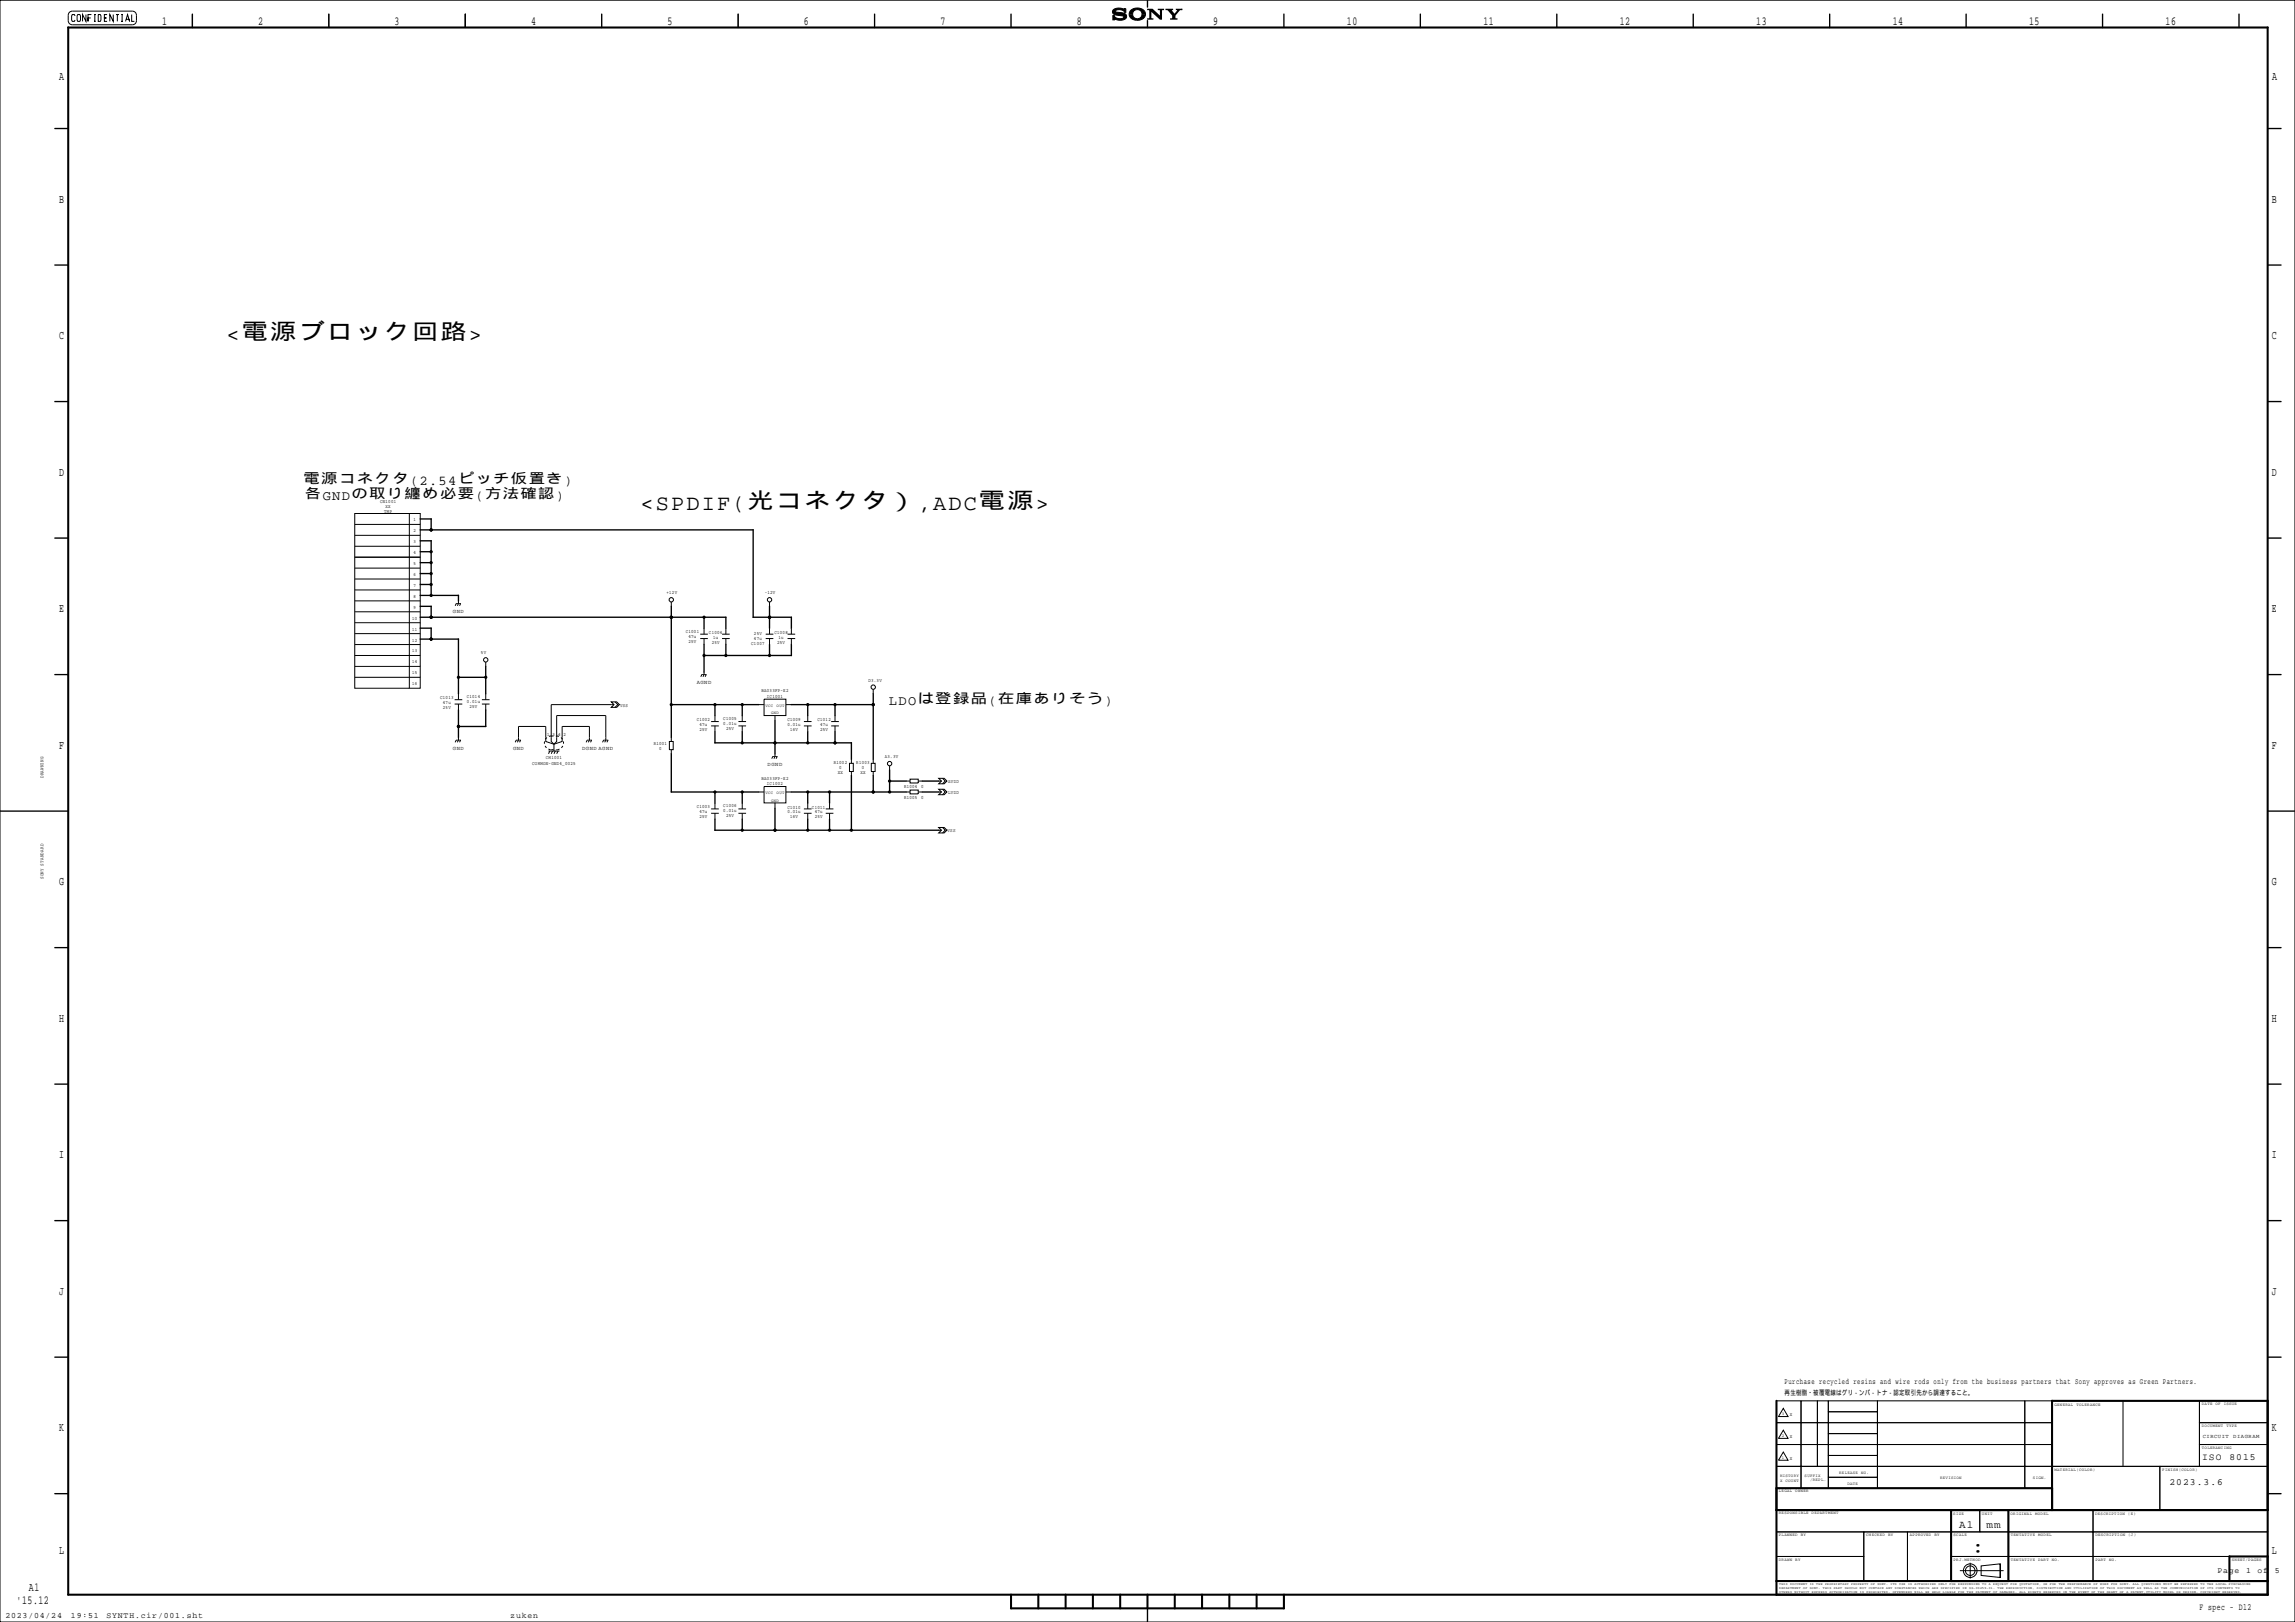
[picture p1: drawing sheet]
<svg xmlns="http://www.w3.org/2000/svg" width="841mm" height="594mm" viewBox="0 0 841 594" stroke-linecap="round" stroke-linejoin="round" font-family="sans-serif">
<defs><g id="words">
<g font-size="8">
<text x="83" y="124.8">&lt;電源ブロック回路&gt;</text>
<text x="234.8" y="186.8">&lt;SPDIF(光コネクタ）,ADC電源&gt;</text>
<text x="722.5" y="569.6">:</text>
</g>
<g font-size="5">
<text x="104.8" y="177.1">※電源コネクタ(2.54ピッチ仮置き)</text>
<text x="111.8" y="182.6">各GNDの取り纏め必要(方法確認)</text>
<text x="325.8" y="258.1">LDOは登録品(在庫ありそう)</text>
</g>
<g font-size="4.5">
<text x="59.5" y="9.3">1</text>
<text x="94.6" y="9.3">2</text>
<text x="144.6" y="9.3">3</text>
<text x="194.6" y="9.3">4</text>
<text x="244.6" y="9.3">5</text>
<text x="294.6" y="9.3">6</text>
<text x="344.6" y="9.3">7</text>
<text x="394.6" y="9.3">8</text>
<text x="444.6" y="9.3">9</text>
<text x="493.6" y="9.3">10</text>
<text x="543.6" y="9.3">11</text>
<text x="593.6" y="9.3">12</text>
<text x="643.6" y="9.3">13</text>
<text x="693.6" y="9.3">14</text>
<text x="743.6" y="9.3">15</text>
<text x="793.6" y="9.3">16</text>
<text x="21.7" y="29.2">A</text>
<text x="832.6" y="29.2">A</text>
<text x="21.7" y="74.2">B</text>
<text x="832.6" y="74.2">B</text>
<text x="21.7" y="124.2">C</text>
<text x="832.6" y="124.2">C</text>
<text x="21.7" y="174.2">D</text>
<text x="832.6" y="174.2">D</text>
<text x="21.7" y="224.2">E</text>
<text x="832.6" y="224.2">E</text>
<text x="21.7" y="274.2">F</text>
<text x="832.6" y="274.2">F</text>
<text x="21.7" y="324.2">G</text>
<text x="832.6" y="324.2">G</text>
<text x="21.7" y="374.2">H</text>
<text x="832.6" y="374.2">H</text>
<text x="21.7" y="424.2">I</text>
<text x="832.6" y="424.2">I</text>
<text x="21.7" y="474.2">J</text>
<text x="832.6" y="474.2">J</text>
<text x="21.7" y="524.2">K</text>
<text x="832.6" y="524.2">K</text>
<text x="21.7" y="569.2">L</text>
<text x="832.6" y="569.2">L</text>
<text x="6.1" y="587.3">'15.12</text>
<text x="10.6" y="582.8">A1</text>
</g>
<g font-size="4">
<text x="718" y="559.6">A1</text>
<text x="728" y="559.6">mm</text>
</g>
<g font-size="3.5">
<text x="807" y="534.8">ISO</text>
<text x="817" y="534.8">8015</text>
<text x="795" y="543.8">2023.3.6</text>
<text x="806" y="589.8">F spec - D12</text>
</g>
<g font-size="3">
<text x="654" y="507.1">Purchase recycled resins and wire rods only from the business partners that Sony approves as Green Partners.</text>
<text x="812.6" y="576.1">Page</text>
<text x="823.1" y="576.1">1</text>
<text x="827.3" y="576.1">of</text>
<text x="833.6" y="576.1">5</text>
<text x="2" y="592.6">2023/04/24</text>
<text x="26" y="592.6">19:51</text>
<text x="39" y="592.6">SYNTH.cir/001.sht</text>
<text x="187" y="592.6">zuken</text>
</g>
<text font-size="2.5" x="654" y="510.8">再生樹脂・被覆電線はグリ－ンパ－トナ－認定取引先から調達すること。</text>
<g font-size="2">
<text x="166" y="224.6">GND</text>
<text x="255.3" y="250.6">AGND</text>
<text x="166" y="274.6">GND</text>
<text x="188" y="274.6">GND</text>
<text x="213.3" y="274.6">DGND AGND</text>
<text x="281.3" y="280.6">DGND</text>
<text x="807.2" y="526.6">CIRCUIT</text>
<text x="818.4" y="526.6">DIAGRAM</text>
</g>
<g font-size="1.8">
<text x="139.3" y="184.1">CN1001</text>
<text x="141.3" y="185.9">XX</text>
<text x="140.8" y="187.7">TMP</text>
<text x="151.6" y="191">1</text>
<text x="151.6" y="195">2</text>
<text x="151.6" y="199">3</text>
<text x="151.6" y="203">4</text>
<text x="151.6" y="207">5</text>
<text x="151.6" y="211">6</text>
<text x="151.6" y="215">7</text>
<text x="151.6" y="219">8</text>
<text x="244.3" y="217.6">+12V</text>
<text x="280.3" y="217.6">-12V</text>
<text x="151.1" y="227">10</text>
<text x="151.6" y="223">9</text>
<text x="151.1" y="231">11</text>
<text x="251.3" y="231.9">C1001</text>
<text x="252.3" y="233.7">47u</text>
<text x="259.8" y="232.1">C1004</text>
<text x="261.3" y="233.9">1u</text>
<text x="276.3" y="232.5">25V</text>
<text x="283.8" y="232.1">C1008</text>
<text x="285.3" y="233.9">1u</text>
<text x="151.1" y="235">12</text>
<text x="151.1" y="239">13</text>
<text x="176.3" y="239.6">5V</text>
<text x="252.3" y="235.5">25V</text>
<text x="260.8" y="235.7">25V</text>
<text x="275.3" y="236.1">C1007</text>
<text x="276.3" y="234.3">47u</text>
<text x="284.8" y="235.7">25V</text>
<text x="151.1" y="243">14</text>
<text x="151.1" y="247">15</text>
<text x="151.1" y="251">16</text>
<text x="318.2" y="249.6">D3.3V</text>
<text x="161.3" y="256">C1013</text>
<text x="162.3" y="257.8">47u</text>
<text x="171.1" y="255.7">C1014</text>
<text x="171.1" y="257.5">0.01u</text>
<text x="279.1" y="253.6">BA033FP-E2</text>
<text x="281" y="255.6">IC1001</text>
<text x="162.3" y="259.6">25V</text>
<text x="172.1" y="259.3">25V</text>
<text x="227.2" y="258.8">VSS</text>
<text x="255.3" y="264">C1002</text>
<text x="265.1" y="263.7">C1005</text>
<text x="200.5" y="269.6">1</text>
<text x="202.5" y="269.6">3</text>
<text x="204.5" y="269.6">4</text>
<text x="206.5" y="269.6">2</text>
<text x="256.3" y="265.8">47u</text>
<text x="256.3" y="267.6">25V</text>
<text x="265.1" y="265.5">0.01u</text>
<text x="266.1" y="267.3">25V</text>
<text x="288.6" y="264.1">C1009</text>
<text x="288.6" y="265.9">0.01u</text>
<text x="289.6" y="267.7">16V</text>
<text x="299.5" y="264.1">C1012</text>
<text x="300.6" y="265.9">47u</text>
<text x="300.6" y="267.7">25V</text>
<text x="239.6" y="273">R1001</text>
<text x="241.6" y="274.8">0</text>
<text x="195.1" y="280.1">COMMON-GND4_0025</text>
<text x="200.1" y="278.1">CM1001</text>
<text x="305.5" y="280">R1002</text>
<text x="307.5" y="281.8">0</text>
<text x="313.8" y="279.9">R1003</text>
<text x="315.8" y="281.7">0</text>
<text x="324.3" y="277.6">A3.3V</text>
<text x="15.9" y="285" transform="rotate(-90 15.9 285)">DRAWNING</text>
<text x="279.1" y="285.6">BA033FP-E2</text>
<text x="281" y="287.6">IC1002</text>
<text x="307.1" y="283.6">XX</text>
<text x="315.3" y="283.5">XX</text>
<text x="347.5" y="286.8">AVDD</text>
<text x="331.3" y="288.5">R1004</text>
<text x="331.3" y="292.5">R1005</text>
<text x="337.5" y="288.5">0</text>
<text x="337.5" y="292.5">0</text>
<text x="347.5" y="290.8">LVDD</text>
<text x="255.3" y="296">C1003</text>
<text x="256.3" y="297.8">47u</text>
<text x="256.3" y="299.6">25V</text>
<text x="265.1" y="295.7">C1006</text>
<text x="265.1" y="297.5">0.01u</text>
<text x="266.1" y="299.3">25V</text>
<text x="288.6" y="296.1">C1010</text>
<text x="288.6" y="297.9">0.01u</text>
<text x="289.6" y="299.7">16V</text>
<text x="297.6" y="296.1">C1011</text>
<text x="298.5" y="297.9">47u</text>
<text x="298.5" y="299.7">25V</text>
<text x="347.2" y="304.8">VSS</text>
<text x="15.9" y="322" transform="rotate(-90 15.9 322)">SONY STANDARD</text>
<text x="655.9" y="518.6">X</text>
<text x="655.9" y="526.6">X</text>
<text x="655.9" y="534.6">X</text>
</g>
<g font-size="1.5">
<text x="280.5" y="258.8">VCC</text>
<text x="282.5" y="261.6">GND</text>
<text x="284.6" y="258.8">OUT</text>
<text x="280.5" y="290.8">VCC</text>
<text x="282.5" y="293.6">GND</text>
<text x="284.6" y="290.8">OUT</text>
<text x="752.9" y="515">GENERAL</text>
<text x="760.9" y="515">TOLERANCE</text>
<text x="806.9" y="514.6">DATE</text>
<text x="811.9" y="514.6">OF</text>
<text x="814.9" y="514.6">ISSUE</text>
<text x="653" y="518.3">3</text>
<text x="653" y="526.3">2</text>
<text x="806.9" y="522.6">DOCUMENT</text>
<text x="815.9" y="522.6">TYPE</text>
<text x="806.9" y="530.6">TOLERANCING</text>
<text x="653" y="534.3">1</text>
<text x="674" y="539.8">RELEASE</text>
<text x="682" y="539.8">NO.</text>
<text x="752.9" y="538.6">MATERIAL(COLOR)</text>
<text x="792.4" y="538.6">FINISH(COLOR)</text>
<text x="652.3" y="541.1">HISTORY</text>
<text x="652.3" y="542.8">X</text>
<text x="654.3" y="542.8">COUNT</text>
<text x="661.3" y="540.9">SUFFIX</text>
<text x="663.3" y="542.6">/REPL.</text>
<text x="677" y="543.8">DATE</text>
<text x="711" y="541.8">REVISION</text>
<text x="745" y="541.8">SIGN.</text>
<text x="651.9" y="546.6">LEGAL</text>
<text x="657.9" y="546.6">OWNER</text>
<text x="651.9" y="554.6">RESPONSIBLE</text>
<text x="663.9" y="554.6">DEPARTMENT</text>
<text x="715.8" y="554.8">SIZE</text>
<text x="726.3" y="554.8">UNIT</text>
<text x="736.8" y="554.8">ORIGINAL</text>
<text x="745.8" y="554.8">MODEL</text>
<text x="767.8" y="554.8">DESCRIPTION</text>
<text x="779.8" y="554.8">(E)</text>
<text x="651.9" y="562.6">PLANNED</text>
<text x="659.9" y="562.6">BY</text>
<text x="683.9" y="562.6">CHECKED</text>
<text x="691.9" y="562.6">BY</text>
<text x="699.9" y="562.6">APPROVED</text>
<text x="708.9" y="562.6">BY</text>
<text x="715.9" y="562.6">SCALE</text>
<text x="736.9" y="562.6">TENTATIVE</text>
<text x="746.9" y="562.6">MODEL</text>
<text x="767.9" y="562.6">DESCRIPTION</text>
<text x="779.9" y="562.6">(J)</text>
<text x="651.9" y="571.7">DRAWN</text>
<text x="657.9" y="571.7">BY</text>
<text x="715.9" y="571.6">PRJ.METHOD</text>
<text x="736.9" y="571.6">TENTATIVE</text>
<text x="746.9" y="571.6">PART</text>
<text x="751.9" y="571.6">NO.</text>
<text x="767.9" y="571.6">PART</text>
<text x="772.9" y="571.6">NO.</text>
<text x="817.9" y="571.6">SHEET/PAGES</text>
</g>
<g font-size="1.2">
<text x="652" y="580.5">THIS</text>
<text x="652" y="581.9">DEPARTMENT</text>
<text x="656" y="580.5">DOCUMENT</text>
<text x="660.8" y="581.9">OF</text>
<text x="663.2" y="580.5">IS</text>
<text x="663.2" y="581.9">SONY.</text>
<text x="665.6" y="580.5">THE</text>
<text x="668" y="581.9">THIS</text>
<text x="668.8" y="580.5">PROPRIETARY</text>
<text x="672" y="581.9">PART</text>
<text x="676" y="581.9">SHOULD</text>
<text x="678.4" y="580.5">PROPERTY</text>
<text x="681.6" y="581.9">NOT</text>
<text x="684.8" y="581.9">CONTAIN</text>
<text x="685.6" y="580.5">OF</text>
<text x="688" y="580.5">SONY.</text>
<text x="691.2" y="581.9">ANY</text>
<text x="692.8" y="580.5">ITS</text>
<text x="694.4" y="581.9">SUBSTANCES</text>
<text x="696" y="580.5">USE</text>
<text x="699.2" y="580.5">IS</text>
<text x="701.6" y="580.5">AUTHORIZED</text>
<text x="703.2" y="581.9">WHICH</text>
<text x="708" y="581.9">ARE</text>
<text x="710.4" y="580.5">ONLY</text>
<text x="711.2" y="581.9">SPECIFIED</text>
<text x="714.4" y="580.5">FOR</text>
<text x="717.6" y="580.5">RESPONDING</text>
<text x="719.2" y="581.9">IN</text>
<text x="721.6" y="581.9">SS-00259-01.</text>
<text x="726.4" y="580.5">TO</text>
<text x="728.8" y="580.5">A</text>
<text x="730.4" y="580.5">REQUEST</text>
<text x="732" y="581.9">THE</text>
<text x="735.2" y="581.9">REPRODUCTION,</text>
<text x="736.8" y="580.5">FOR</text>
<text x="740" y="580.5">QUOTATION,</text>
<text x="746.4" y="581.9">DISTRIBUTION</text>
<text x="748.8" y="580.5">OR</text>
<text x="751.2" y="580.5">FOR</text>
<text x="754.4" y="580.5">THE</text>
<text x="756.8" y="581.9">AND</text>
<text x="757.6" y="580.5">PERFORMANCE</text>
<text x="760" y="581.9">UTILIZATION</text>
<text x="767.2" y="580.5">OF</text>
<text x="769.6" y="580.5">WORK</text>
<text x="769.6" y="581.9">OF</text>
<text x="772" y="581.9">THIS</text>
<text x="773.6" y="580.5">FOR</text>
<text x="776" y="581.9">DOCUMENT</text>
<text x="776.8" y="580.5">SONY.</text>
<text x="781.6" y="580.5">ALL</text>
<text x="783.2" y="581.9">AS</text>
<text x="784.8" y="580.5">QUESTIONS</text>
<text x="785.6" y="581.9">WELL</text>
<text x="789.6" y="581.9">AS</text>
<text x="792" y="581.9">THE</text>
<text x="792.8" y="580.5">MUST</text>
<text x="795.2" y="581.9">COMMUNICATION</text>
<text x="796.8" y="580.5">BE</text>
<text x="799.2" y="580.5">REFERRED</text>
<text x="806.4" y="580.5">TO</text>
<text x="806.4" y="581.9">OF</text>
<text x="808.8" y="580.5">THE</text>
<text x="808.8" y="581.9">ITS</text>
<text x="812" y="580.5">LOCAL</text>
<text x="812" y="581.9">CONTENTS</text>
<text x="816.8" y="580.5">PURCHASING</text>
<text x="819.2" y="581.9">TO</text>
<text x="652" y="583.3">OTHERS</text>
<text x="657.6" y="583.3">WITHOUT</text>
<text x="664" y="583.3">EXPRESS</text>
<text x="670.4" y="583.3">AUTHORIZATION</text>
<text x="681.6" y="583.3">IS</text>
<text x="684" y="583.3">PROHIBITED.</text>
<text x="693.6" y="583.3">OFFENDERS</text>
<text x="701.6" y="583.3">WILL</text>
<text x="705.6" y="583.3">BE</text>
<text x="708" y="583.3">HELD</text>
<text x="712" y="583.3">LIABLE</text>
<text x="717.6" y="583.3">FOR</text>
<text x="720.8" y="583.3">THE</text>
<text x="724" y="583.3">PAYMENT</text>
<text x="730.4" y="583.3">OF</text>
<text x="732.8" y="583.3">DAMAGES.</text>
<text x="740" y="583.3">ALL</text>
<text x="743.2" y="583.3">RIGHTS</text>
<text x="748.8" y="583.3">RESERVED</text>
<text x="756" y="583.3">IN</text>
<text x="758.4" y="583.3">THE</text>
<text x="761.6" y="583.3">EVENT</text>
<text x="766.4" y="583.3">OF</text>
<text x="768.8" y="583.3">THE</text>
<text x="772" y="583.3">GRANT</text>
<text x="776.8" y="583.3">OF</text>
<text x="779.2" y="583.3">A</text>
<text x="780.8" y="583.3">PATENT,UTILITY</text>
<text x="792.8" y="583.3">MODEL</text>
<text x="797.6" y="583.3">OR</text>
<text x="800" y="583.3">DESIGN.</text>
<text x="806.4" y="583.3">COPYRIGHT</text>
<text x="814.4" y="583.3">RESERVED.</text>
</g>
</g></defs>
<g fill="none" stroke="#000" stroke-width=".37">
<path d="M0 .1h841v594h-841zM25.4 4.5l1.1-.4h22a1.5 1.5 0 0 1 1.5 1.5v2a1.5 1.5 0 0 1-1.5 1.5h-22a1.5 1.5 0 0 1-1.5-1.5v-2.3zM27.5 5.8l-.2-.5h-.8l-.2 .5v1.5l.2 .5h.8l.2-.5M28.5 5.3h.8l.2 .5v1.5l-.2 .5h-.8l-.2-.5v-1.5zM31.5 5.3v2.5l-1.2-2.5v2.5M33.5 5.3h-1.2v2.5v-1.2h1M34.5 5.3h.5h-.2v2.5h-.3h.5M36 5.3h.8l.2 .5v1.5l-.2 .5h-.8zM39.3 5.3h-1v1.3h.7h-.7v1.2h1M41.5 5.3v2.5l-1.2-2.5v2.5M42.5 5.3h1h-.5v2.5M44.5 5.3h.5h-.2v2.5h-.3h.5"/>
<path d="M46.3 7.1h1l.2 .7-.7-2.5-.8 2.5M48.3 5.3v2.5h1M70.5 5.2v4.9M408 3.6l1.7-.6 2.2 .4 .1-.2h.6v1.3h-.5a2.14 2.14 0 0 0-3.3-.3v.1a5.9 5.9 0 0 1 3.9 1.3 1.5 1.5 0 0 1-1.9 1.8l-2.3-.4-.1 .3h-.6v-1.6h.6a2.17 2.17 0 0 0 3.4 .5l-.4-.3-3.3-.7-.4-.8zM408.4 7.1v.2M414.4 3.8l1.8-.8 2.1 .2 1.3 1.2v1.5l-.6 .8-1.1 .6-1.3 .1-1.3-.2-.9-.6-.5-.9v-1zM433.1 3.2v.5M130 188.1h24v64h-24zM130 196.1h24M130 192.1h24M150 188.1v64M130 200.1h24"/>
<path d="M130 216.1h24M130 212.1h24M130 204.1h24M130 208.1h24M130 236.1h24M130 232.1h24M130 228.1h24M130 224.1h24M130 220.1h24M167.2 221.1l-.4 .8M168 220.1v1l-.4 .8M168.8 221.1l-.4 .8"/>
<path d="M246 220.5v1.6M256.6 232.3h2.8M256.6 233.9h2.8M258 230.1v2.2M258 233.9v2.2M264.6 232.3h2.8M264.6 233.9h2.8M266 230.1v2.2M266 233.9v2.2M280.6 232.3h2.8M280.6 233.9h2.8M282 220.5v1.6"/>
<path d="M282 230.1v2.2M282 233.9v2.2M288.6 232.3h2.8M288.6 233.9h2.8M290 230.1v2.2M290 233.9v2.2M130 248.1h24M130 244.1h24M130 240.1h24M166.6 257.9h2.8M166.6 256.3h2.8M168 254.1v2.2"/>
<path d="M168 257.9v2.2M176.6 257.9h2.8M176.6 256.3h2.8M178 242.5v1.6M178 254.1v2.2M178 257.9v2.2M224 257.1h2l1 1-1 1h-2l1-1zM225 258.1h-23v13.5l1 1M225.4 257.1l1 1-1 1M257.2 247.1l-.4 .8M258 246.1v1l-.4 .8M258.8 247.1l-.4 .8"/>
<path d="M278 258.1h2M280 256.1h8v6h-8zM288 258.1h2M320 252.5v1.6M167.2 271.1l-.4 .8M168 270.1v1l-.4 .8M168.8 271.1l-.4 .8M189.2 271.1l-.4 .8M189.6 271.9l.4-.8v-5h10v5.5l3 1M190.8 271.1l-.4 .8M199.6 271.5l-.1 .9M199.8 273.2l.5 .7"/>
<path d="M200.4 270.1l-.5 .7M201 274.4l.8 .2M201 275.1h4M201.5 275.1l-.5 1M202 274.6h.9M202.5 275.1l-.5 1M202.9 269.6l-1.7 .1M203 272.6v2.5M203.5 275.1l-.5 1M203.7 269.6l1.1 .1M203.7 274.6h.3M204.5 275.1l-.5 1"/>
<path d="M205 274.4l-.8 .2M205.6 270.1l.5 .7M206.2 273.2l-.5 .7M206.4 271.5l.1 .9M215.2 271.1l-.4 .8M215.6 271.9l.4-.8v-5h-10v5.5l-3 1M216.8 271.1l-.4 .8M221.2 271.1l-.4 .8M221.6 271.9l.4-.8v-9h-18v9.5l-1 1M222.8 271.1l-.4 .8M245.3 271.6h1.4v3h-1.4zM246 270.1v1.5"/>
<path d="M246 274.6v1.5M260.6 265.9h2.8M260.6 264.3h2.8M262 262.1v2.2M262 265.9v2.2M270.6 265.9h2.8M270.6 264.3h2.8M272 262.1v2.2M272 265.9v2.2M283.2 277.1l-.4 .8M284 262.1v2M284 276.1v1l-.4 .8"/>
<path d="M284.8 277.1l-.4 .8M294.6 265.9h2.8M294.6 264.3h2.8M296 262.1v2.2M296 265.9v2.2M304.6 265.9h2.8M304.6 264.3h2.8M306 262.1v2.2M306 265.9v2.2M311.3 279.6h1.4v3h-1.4zM312 278.1v1.5M319.3 279.6h1.4v3h-1.4z"/>
<path d="M320 278.1v1.5M260.6 297.9h2.8M260.6 296.3h2.8M262 294.1v2.2M262 297.9v2.2M270.6 297.9h2.8M270.6 296.3h2.8M272 294.1v2.2M272 297.9v2.2M278 290.1h2M280 288.1h8v6h-8zM284 294.1v2"/>
<path d="M288 290.1h2M294.6 297.9h2.8M294.6 296.3h2.8M296 294.1v2.2M296 297.9v2.2M302.6 297.9h2.8M302.6 296.3h2.8M304 294.1v2.2M304 297.9v2.2M312 282.6v1.5M320 282.6v1.5M326 280.5v1.6"/>
<path d="M332 286.1h1.5M332 290.1h1.5M333.5 285.4h3v1.4h-3zM333.5 289.4h3v1.4h-3zM336.5 286.1h1.5M336.5 290.1h1.5M344 285.1h2l1 1-1 1h-2l1-1zM344 289.1h2l1 1-1 1h-2l1-1zM344 286.1h1M344 290.1h1M345.4 285.1l1 1-1 1M345.4 289.1l1 1-1 1"/>
<path d="M344 303.1h2l1 1-1 1h-2l1-1zM344 304.1h1M345.4 303.1l1 1-1 1M651 513.1h9v8h-9zM653.5 515.8l1.7 3h-3.5zM660 513.1h6v8h-6zM666 513.1h4v8h-4zM670 517.1h18v4h-18zM670 513.1h18v4h-18zM688 513.1h54v8h-54zM742 513.1h10v8h-10zM752 513.1h54v24h-54z"/>
<path d="M778 513.1v24M806 513.1h25v8h-25zM651 521.1h9v8h-9zM651 529.1h9v8h-9zM651 537.1h9v8h-9zM653.5 531.8l1.7 3h-3.5zM653.5 523.8l1.7 3h-3.5zM660 521.1h6v8h-6zM660 529.1h6v8h-6zM660 537.1h10v8h-10zM666 521.1h4v8h-4zM666 529.1h4v8h-4z"/>
<path d="M670 525.1h18v4h-18zM670 521.1h18v4h-18zM670 533.1h18v4h-18zM670 529.1h18v4h-18zM670 537.1h18v4h-18zM688 521.1h54v8h-54zM688 529.1h54v8h-54zM688 537.1h54v8h-54zM742 521.1h10v8h-10zM742 529.1h10v8h-10zM742 537.1h10v8h-10zM752 537.1h39.5v16h-39.5z"/>
<path d="M791.5 537.1h39.5v16h-39.5zM806 521.1h25v8h-25zM806 529.1h25v8h-25zM651 553.1h64v8h-64zM670 541.1h18v4h-18zM715 553.1h10.5v8h-10.5zM725.5 553.1h10.5v8h-10.5zM736 553.1h31v8h-31zM767 553.1h64v8h-64zM651 561.1h32v9h-32zM651 570.1h32v9h-32zM683 561.1h16v18h-16z"/>
<path d="M699 561.1h16v18h-16zM715 561.1h21v9h-21zM715 570.1h21v9h-21zM718.2 575.3h16.1M722 572.4v5.8M733 572.8v5l-7-.8v-3.5l7-.7v5M736 561.1h31v9h-31zM736 570.1h31v9h-31zM767 561.1h64v9h-64zM767 570.1h50v9h-50z"/>
<circle cx="416.8" cy="5.1" r="1.71"/>
<circle cx="246" cy="219.7" r=".8"/>
<circle cx="282" cy="219.7" r=".8"/>
<circle cx="178" cy="241.7" r=".8"/>
<circle cx="320" cy="251.7" r=".8"/>
<circle cx="326" cy="279.7" r=".8"/>
<circle cx="722" cy="575.3" r="2.5"/>
<circle cx="722" cy="575.3" r="1.75"/>
</g>
<g fill="#000">
<path d="M24.8 9.8h.4l.2 .3v574l-.4 .4-.4-.4v-574zM24.8 9.8l806.2-.1 .4 .4-.4 .4h-806l-.4-.4zM70.4 5l.4 .2v4.9l-.3 .2-.2-.2zM120.4 5l.4 .2v4.9l-.3 .2-.2-.2zM120.4 5.1l.3 .1-.2 5zM170.4 5l.4 .2v4.9l-.3 .2-.2-.2zM170.4 5.1l.3 .1-.2 5zM220.4 5l.4 .2v4.9l-.3 .2-.2-.2zM270.4 5l.4 .2v4.9l-.3 .2-.2-.2zM270.4 5.1l.3 .1-.2 5zM320.4 5l.4 .2v4.9l-.3 .2-.2-.2zM370.3 5.1l.5 .1v4.9l-.3 .2-.2-.2z"/>
<path d="M408 3.6l.8-.5a4.8 4.8 0 0 1 3.2 .3v-.2h.6v1.3h-.5a2.14 2.14 0 0 0-3.3-.3v.1a5.9 5.9 0 0 1 3.9 1.3 1.5 1.5 0 0 1-1.9 1.8l-2.3-.4-.1 .3h-.6v-1.6h.6a2.18 2.18 0 0 0 3.4 .5l-.5-.4a4.3 4.3 0 0 1-3.5-.9l-.1-.8zM414.4 3.8l1.4-.8h1.7a2.39 2.39 0 0 1 2.3 2.2h-1.3a1.71 1.71 0 0 0-1.7-1.7 1.71 1.71 0 0 0-1.7 1.7h-1.3zM413.8 5.2l1.3 .1a1.71 1.71 0 0 0 1.8 1.6 1.71 1.71 0 0 0 1.6-1.7h1.3a3.2 3.2 0 0 1-2.7 2.3 3.2 3.2 0 0 1-3.2-1.6zM420.3 .1h.5v2.5l-.3 .2-.2-.2zM420.3 7.5l.5 .1v2.5l-.3 .2-.2-.2zM420.4 3.2h2l2.7 2.5v-1.8l-.8-.2v-.5h2.3v.5l-.8 .1v3.4h-.7l-3.2-2.8v2.2l.8 .1v.5h-2.3v-.5l.8-.2v-2.6l-.8-.2zM427.1 3.2h2.8v.5l-.5 .1 1 1.2 1-1.2-.5-.1v-.5h2.3v.5l-.8 .1-1.6 1.9v.9l.7 .1v.5h-2.7v-.5l.7-.1 .1-.9-1.6-1.8-.9-.2zM470.4 5l.4 .2v4.9l-.3 .2-.2-.2zM520.4 5l.3 .2v4.9l-.2 .2-.2-.2zM570.4 5l.4 .2v4.9l-.3 .2-.2-.2zM620.3 5.1l.5 .1v4.9l-.3 .2-.2-.2zM670.4 5l.4 .2v4.9l-.3 .2-.2-.2z"/>
<path d="M720.4 5l.3 .2v4.9l-.2 .2-.2-.2zM770.4 5l.3 .2v4.9l-.2 .2-.2-.2zM820.3 5.1l.5 .1v4.9l-.3 .2-.2-.2zM830.7 9.9l.5-.1 .2 .3v574l-.4 .4-.4-.4zM19.9 47l5.1-.2 .3 .3-.3 .2h-4.9zM830.8 47l5.1-.2 .2 .3-.2 .2h-4.9zM19.9 97l5.1-.2 .3 .3-.3 .2h-4.9zM830.8 97l5.1-.2 .2 .3-.2 .2h-4.9zM20 146.9l5-.1 .3 .3-.3 .2h-4.9zM830.9 146.9l5-.1 .2 .3-.2 .2h-4.9zM19.9 197l5.1-.2 .3 .3-.3 .2h-4.9zM153.8 198l4.2-.2 .3 .3-.3 .2h-4z"/>
<path d="M153.9 193.9l4.1-.1 .3 .3-.3 .2h-4zM153.9 189.9l4.1-.1 .3 .3-.3 .2h-4zM157.9 197.9l.4 .2v4l-.3 .2-.2-.2zM157.8 190l.5 .1v4l-.3 .2-.2-.2zM157.9 193.9l118.1-.1 .3 .3-.3 .2h-118zM275.8 194l.5 .1v32l-.3 .2-.2-.2zM830.8 197l5.1-.2 .2 .3-.2 .2h-4.9zM153.8 202l4.2-.2 .3 .3-.3 .2h-4zM153.8 206l4.2-.2 .3 .3-.3 .2h-4zM153.8 210l4.2-.2 .3 .3-.3 .2h-4zM153.9 213.9l4.1-.1 .3 .3-.3 .2h-4zM153.9 217.9l4.1-.1 .3 .3-.3 .2h-4z"/>
<path d="M157.9 201.9l.4 .2v4l-.3 .2-.2-.2zM157.9 205.9l.4 .2v4l-.3 .2-.2-.2zM157.9 209.9l.4 .2v4l-.3 .2-.2-.2zM157.9 213.9l.4 .2v4l-.3 .2-.2-.2zM157.9 217.9l10.1-.1 .3 .3-.3 .2h-10zM167.8 218l.5 .1v2l-.3 .2-.2-.2zM153.8 226l4.2-.2 .3 .3-.3 .2h-4zM153.9 221.9l4.1-.1 .3 .3-.3 .2h-4zM153.8 234l4.2-.2 .3 .3-.3 .2h-4zM153.8 230l4.2-.2 .3 .3-.3 .2h-4zM157.8 222l.5 .1v4l-.3 .2-.2-.2zM157.9 229.9l.4 .2v4l-.3 .2-.2-.2z"/>
<path d="M157.8 226l88.2-.2 .3 .3-.3 .2h-88zM157.8 234l10.2-.2 .3 .3-.3 .2h-10zM167.1 221l1.9 .1-1.8 .1zM167.9 233.9l.4 .2v14l-.3 .2-.2-.2zM245.8 222l.5 .1v4l-.3 .2-.2-.2zM245.8 226l.5 .1v32l-.3 .2-.2-.2zM245.8 226l12.2-.2 .3 .3-.3 .2h-12zM257.9 235.9l.4 .2v4l-.3 .2-.2-.2zM257.8 226l.5 .1v4l-.3 .2-.2-.2zM257.8 226l8.2-.2 .3 .3-.3 .2h-8zM265.9 235.9l.4 .2v4l-.3 .2-.2-.2zM265.8 226l.5 .1v4l-.3 .2-.2-.2z"/>
<path d="M275.8 226l6.2-.2 .3 .3-.3 .2h-6zM281.9 235.9l.4 .2v4l-.3 .2-.2-.2zM281.8 226l.5 .1v4l-.3 .2-.2-.2zM281.8 222l.5 .1v4l-.3 .2-.2-.2zM281.8 226l8.2-.2 .3 .3-.3 .2h-8zM289.9 235.9l.4 .2v4l-.3 .2-.2-.2zM289.8 226l.5 .1v4l-.3 .2-.2-.2zM20 246.9l5-.1 .3 .3-.3 .2h-4.9zM167.9 247.9l.4 .2v6l-.3 .2-.2-.2zM167.8 248l10.2-.2 .3 .3-.3 .2h-10zM177.9 247.9l.4 .2v6l-.3 .2-.2-.2zM177.8 244l.5 .1v4l-.3 .2-.2-.2z"/>
<path d="M245.8 258l.5 .1v12l-.3 .2-.2-.2zM245.9 257.9l16.1-.1 .3 .3-.3 .2h-16zM257.1 246.9l1.9 .2-1.8 .1zM257.9 239.9l.4 .2v6l-.3 .2-.2-.2zM257.8 240l8.2-.2 .3 .3-.3 .2h-8zM261.9 257.9l.4 .2v4l-.3 .2-.2-.2zM261.9 257.9l10.1-.1 .3 .3-.3 .2h-10zM265.8 240l16.2-.2 .3 .3-.3 .2h-16zM271.8 258l.5 .1v4l-.3 .2-.2-.2zM271.9 257.9l6.1-.1 .3 .3-.3 .2h-6zM281.8 240l8.2-.2 .3 .3-.3 .2h-8zM289.9 257.9l6.1-.1 .3 .3-.3 .2h-6z"/>
<path d="M295.9 257.9l.4 .2v4l-.3 .2-.2-.2zM295.8 258l10.2-.2 .3 .3-.3 .2h-10zM305.8 258l.5 .1v4l-.3 .2-.2-.2zM305.9 257.9l14.1-.1 .3 .3-.3 .2h-14zM319.8 258l.5 .1v20l-.3 .2-.2-.2zM319.9 253.9l.4 .2v4l-.3 .2-.2-.2zM830.8 247l5.1-.2 .2 .3-.2 .2h-4.9zM167.1 270.9l1.9 .2-1.8 .1zM167.8 260l.5 .1v6l-.3 .2-.2-.2zM167.8 266l.5 .1v4l-.3 .2-.2-.2zM167.9 265.9l10.1-.1 .3 .3-.3 .2h-10zM177.8 260l.5 .1v6l-.3 .2-.2-.2z"/>
<path d="M189.1 270.9l1.9 .2-1.8 .1zM215.1 270.9l1.9 .2-1.8 .1zM221.1 271l1.9 .1-1.8 .1zM245.9 275.9l.4 .2v14l-.3 .2-.2-.2zM261.9 267.9l.4 .2v4l-.3 .2-.2-.2zM261.9 271.9l10.1-.1 .3 .3-.3 .2h-10zM271.9 267.9l.4 .2v4l-.3 .2-.2-.2zM271.9 271.9l12.1-.1 .3 .3-.3 .2h-12zM283.1 277l1.9 .1-1.8 .1zM283.8 264l.5 .1v8l-.3 .2-.2-.2zM283.8 272l.5 .1v4l-.3 .2-.2-.2zM283.9 271.9l12.1-.1 .3 .3-.3 .2h-12z"/>
<path d="M295.9 267.9l.4 .2v4l-.3 .2-.2-.2zM295.8 272l10.2-.2 .3 .3-.3 .2h-10zM305.9 267.9l.4 .2v4l-.3 .2-.2-.2zM305.9 271.9l6.1-.1 .3 .3-.3 .2h-6zM311.8 272l.5 .1v6l-.3 .2-.2-.2zM0 296.8h25l.3 .3-.3 .2h-25zM245.8 290l16.2-.2 .3 .3-.3 .2h-16zM261.9 289.9l.4 .2v4l-.3 .2-.2-.2zM261.9 289.9l10.1-.1 .3 .3-.3 .2h-10zM271.9 289.9l.4 .2v4l-.3 .2-.2-.2zM271.8 290l6.2-.2 .3 .3-.3 .2h-6zM283.9 295.9l.4 .2v8l-.3 .2-.2-.2z"/>
<path d="M289.9 289.9l6.1-.1 .3 .3-.3 .2h-6zM295.9 289.9l.4 .2v4l-.3 .2-.2-.2zM295.8 290l8.2-.2 .3 .3-.3 .2h-8zM303.9 289.9l.4 .2v4l-.3 .2-.2-.2zM303.9 289.9l16.1-.1 .3 .3-.3 .2h-16zM311.8 284l.5 .1v20l-.3 .2-.2-.2zM319.8 284l.5 .1v6l-.3 .2-.2-.2zM319.8 290l6.2-.2 .3 .3-.3 .2h-6zM325.9 281.9l.4 .2v4l-.3 .2-.2-.2zM325.8 286l.5 .1v4l-.3 .2-.2-.2zM325.8 290l6.2-.2 .3 .3-.3 .2h-6zM325.9 285.9l6.1-.1 .3 .3-.3 .2h-6z"/>
<path d="M337.9 285.9l6.1-.1 .3 .3-.3 .2h-6zM337.9 289.9l6.1-.1 .3 .3-.3 .2h-6zM830.8 297l10.2-.2v.5h-10zM261.9 299.9l.4 .2v4l-.3 .2-.2-.2zM261.8 304l10.2-.2 .3 .3-.3 .2h-10zM271.8 300l.5 .1v4l-.3 .2-.2-.2zM271.8 304l12.2-.2 .3 .3-.3 .2h-12zM283.8 304l12.2-.2 .3 .3-.3 .2h-12zM295.9 299.9l.4 .2v4l-.3 .2-.2-.2zM295.8 304l8.2-.2 .3 .3-.3 .2h-8zM303.9 299.9l.4 .2v4l-.3 .2-.2-.2zM303.8 304l8.2-.2 .3 .3-.3 .2h-8z"/>
<path d="M311.8 304l32.2-.2 .3 .3-.3 .2h-32zM20 346.9l5-.1 .3 .3-.3 .2h-4.9zM830.8 347l5.1-.2 .2 .3-.2 .2h-4.9zM19.9 397l5.1-.2 .3 .3-.3 .2h-4.9zM830.8 397l5.1-.2 .2 .3-.2 .2h-4.9zM20 446.9l5-.1 .3 .3-.3 .2h-4.9zM830.8 447l5.1-.2 .2 .3-.2 .2h-4.9zM20 496.9l5-.1 .3 .3-.3 .2h-4.9zM830.8 497l5.1-.2 .2 .3-.2 .2h-4.9zM650.7 512.9l.5-.1 .2 .3v66l-.4 .4-.4-.4zM751.7 512.9l.5-.1 .2 .3v40l-.4 .4-.4-.4zM751.7 512.9l.3-.2h79l.4 .4-.4 .4h-79l-.3-.2z"/>
<path d="M830.7 512.9l.3-.2 .4 .4v40l-.4 .4-.4-.4zM19.9 547l5.1-.2 .3 .3-.3 .2h-4.9zM650.8 544.8h.4l.2 .3v8l-.4 .4-.4-.4zM650.8 552.8l180.2-.1 .4 .4-.4 .4h-180l-.3-.2zM650.8 544.8l101.2-.1 .4 .4-.4 .4h-101l-.4-.4zM650.8 552.8l101.2-.1 .4 .4-.4 .4h-101l-.3-.2zM714.8 552.8h.4l.2 .3v26l-.4 .4-.4-.4v-26zM714.8 552.8l21.2-.1 .4 .4-.4 .4h-21l-.4-.4zM735.7 552.9l.5-.1 .2 .3v26l-.4 .4-.4-.4zM751.7 544.9l.5-.1 .2 .3v8l-.4 .4-.4-.4zM751.8 552.8l79.2-.1 .4 .4-.4 .4h-79l-.3-.2zM830.8 547l5.1-.2 .2 .3-.2 .2h-4.9z"/>
<path d="M650.7 578.9l.5-.1 .2 .3v5l-.4 .4-.4-.4zM650.7 578.9l.3-.2h180l.4 .4-.4 .4h-180l-.3-.2zM714.8 578.8l21.2-.1 .4 .4-.4 .4h-21l-.4-.4zM816.8 569.8h.4l.2 .3v9l-.4 .4-.4-.4zM816.7 569.9l14.3-.2 .4 .4-.4 .4h-14l-.3-.2zM816.7 578.9l14.3-.2 .4 .4-.4 .4h-14l-.3-.2zM830.7 578.9l.3-.2 .4 .4v5l-.4 .4-.4-.4zM830.7 569.9l.3-.2 .4 .4v9l-.4 .4-.4-.4zM24.7 583.9l.3-.2h806l.4 .4-.4 .4h-806l-.3-.2zM370.2 583.9l.3-.2 .4 .4v5l-.4 .4-.4-.4zM370.2 588.9l.3-.2h100l.4 .4-.4 .4h-100l-.3-.2zM380.3 583.8h.4l.2 .3v5l-.4 .4-.4-.4z"/>
<path d="M390.2 583.9l.3-.2 .4 .4v5l-.4 .4-.4-.4zM400.2 583.9l.3-.2 .4 .4v5l-.4 .4-.4-.4zM410.3 583.8h.4l.2 .3v5l-.4 .4-.4-.4zM420.2 583.9l.3-.2 .4 .4v5l-.4 .4-.4-.4zM420.3 589l.5 .1v5h-.5zM430.2 583.9l.3-.2 .4 .4v5l-.4 .4-.4-.4zM440.2 583.9l.5-.1 .2 .3v5l-.4 .4-.4-.4zM450.2 583.9l.3-.2 .4 .4v5l-.4 .4-.4-.4zM460.2 583.9l.5-.1 .2 .3v5l-.4 .4-.4-.4zM470.2 583.9l.3-.2 .4 .4v5l-.4 .4-.4-.4zM650.7 583.9l.3-.2h180l.4 .4-.4 .4h-180l-.3-.2z"/>
<circle cx="158" cy="194.1" r=".6"/>
<circle cx="158" cy="206.1" r=".6"/>
<circle cx="158" cy="218.1" r=".6"/>
<circle cx="158" cy="214.1" r=".6"/>
<circle cx="158" cy="202.1" r=".6"/>
<circle cx="158" cy="210.1" r=".6"/>
<circle cx="158" cy="234.1" r=".6"/>
<circle cx="158" cy="226.1" r=".6"/>
<circle cx="246" cy="226.1" r=".6"/>
<circle cx="258" cy="226.1" r=".6"/>
<circle cx="282" cy="226.1" r=".6"/>
<circle cx="168" cy="248.1" r=".6"/>
<circle cx="178" cy="248.1" r=".6"/>
<circle cx="246" cy="258.1" r=".6"/>
<circle cx="258" cy="240.1" r=".6"/>
<circle cx="262" cy="258.1" r=".6"/>
<circle cx="266" cy="240.1" r=".6"/>
<circle cx="272" cy="258.1" r=".6"/>
<circle cx="282" cy="240.1" r=".6"/>
<circle cx="296" cy="258.1" r=".6"/>
<circle cx="306" cy="258.1" r=".6"/>
<circle cx="320" cy="258.1" r=".6"/>
<circle cx="168" cy="266.1" r=".6"/>
<circle cx="272" cy="272.1" r=".6"/>
<circle cx="284" cy="272.1" r=".6"/>
<circle cx="296" cy="272.1" r=".6"/>
<circle cx="306" cy="272.1" r=".6"/>
<circle cx="262" cy="290.1" r=".6"/>
<circle cx="272" cy="290.1" r=".6"/>
<circle cx="296" cy="290.1" r=".6"/>
<circle cx="304" cy="290.1" r=".6"/>
<circle cx="320" cy="290.1" r=".6"/>
<circle cx="326" cy="290.1" r=".6"/>
<circle cx="326" cy="286.1" r=".6"/>
<circle cx="272" cy="304.1" r=".6"/>
<circle cx="284" cy="304.1" r=".6"/>
<circle cx="296" cy="304.1" r=".6"/>
<circle cx="304" cy="304.1" r=".6"/>
<circle cx="312" cy="304.1" r=".6"/>
</g>
<use href="#words"/>
</svg>
